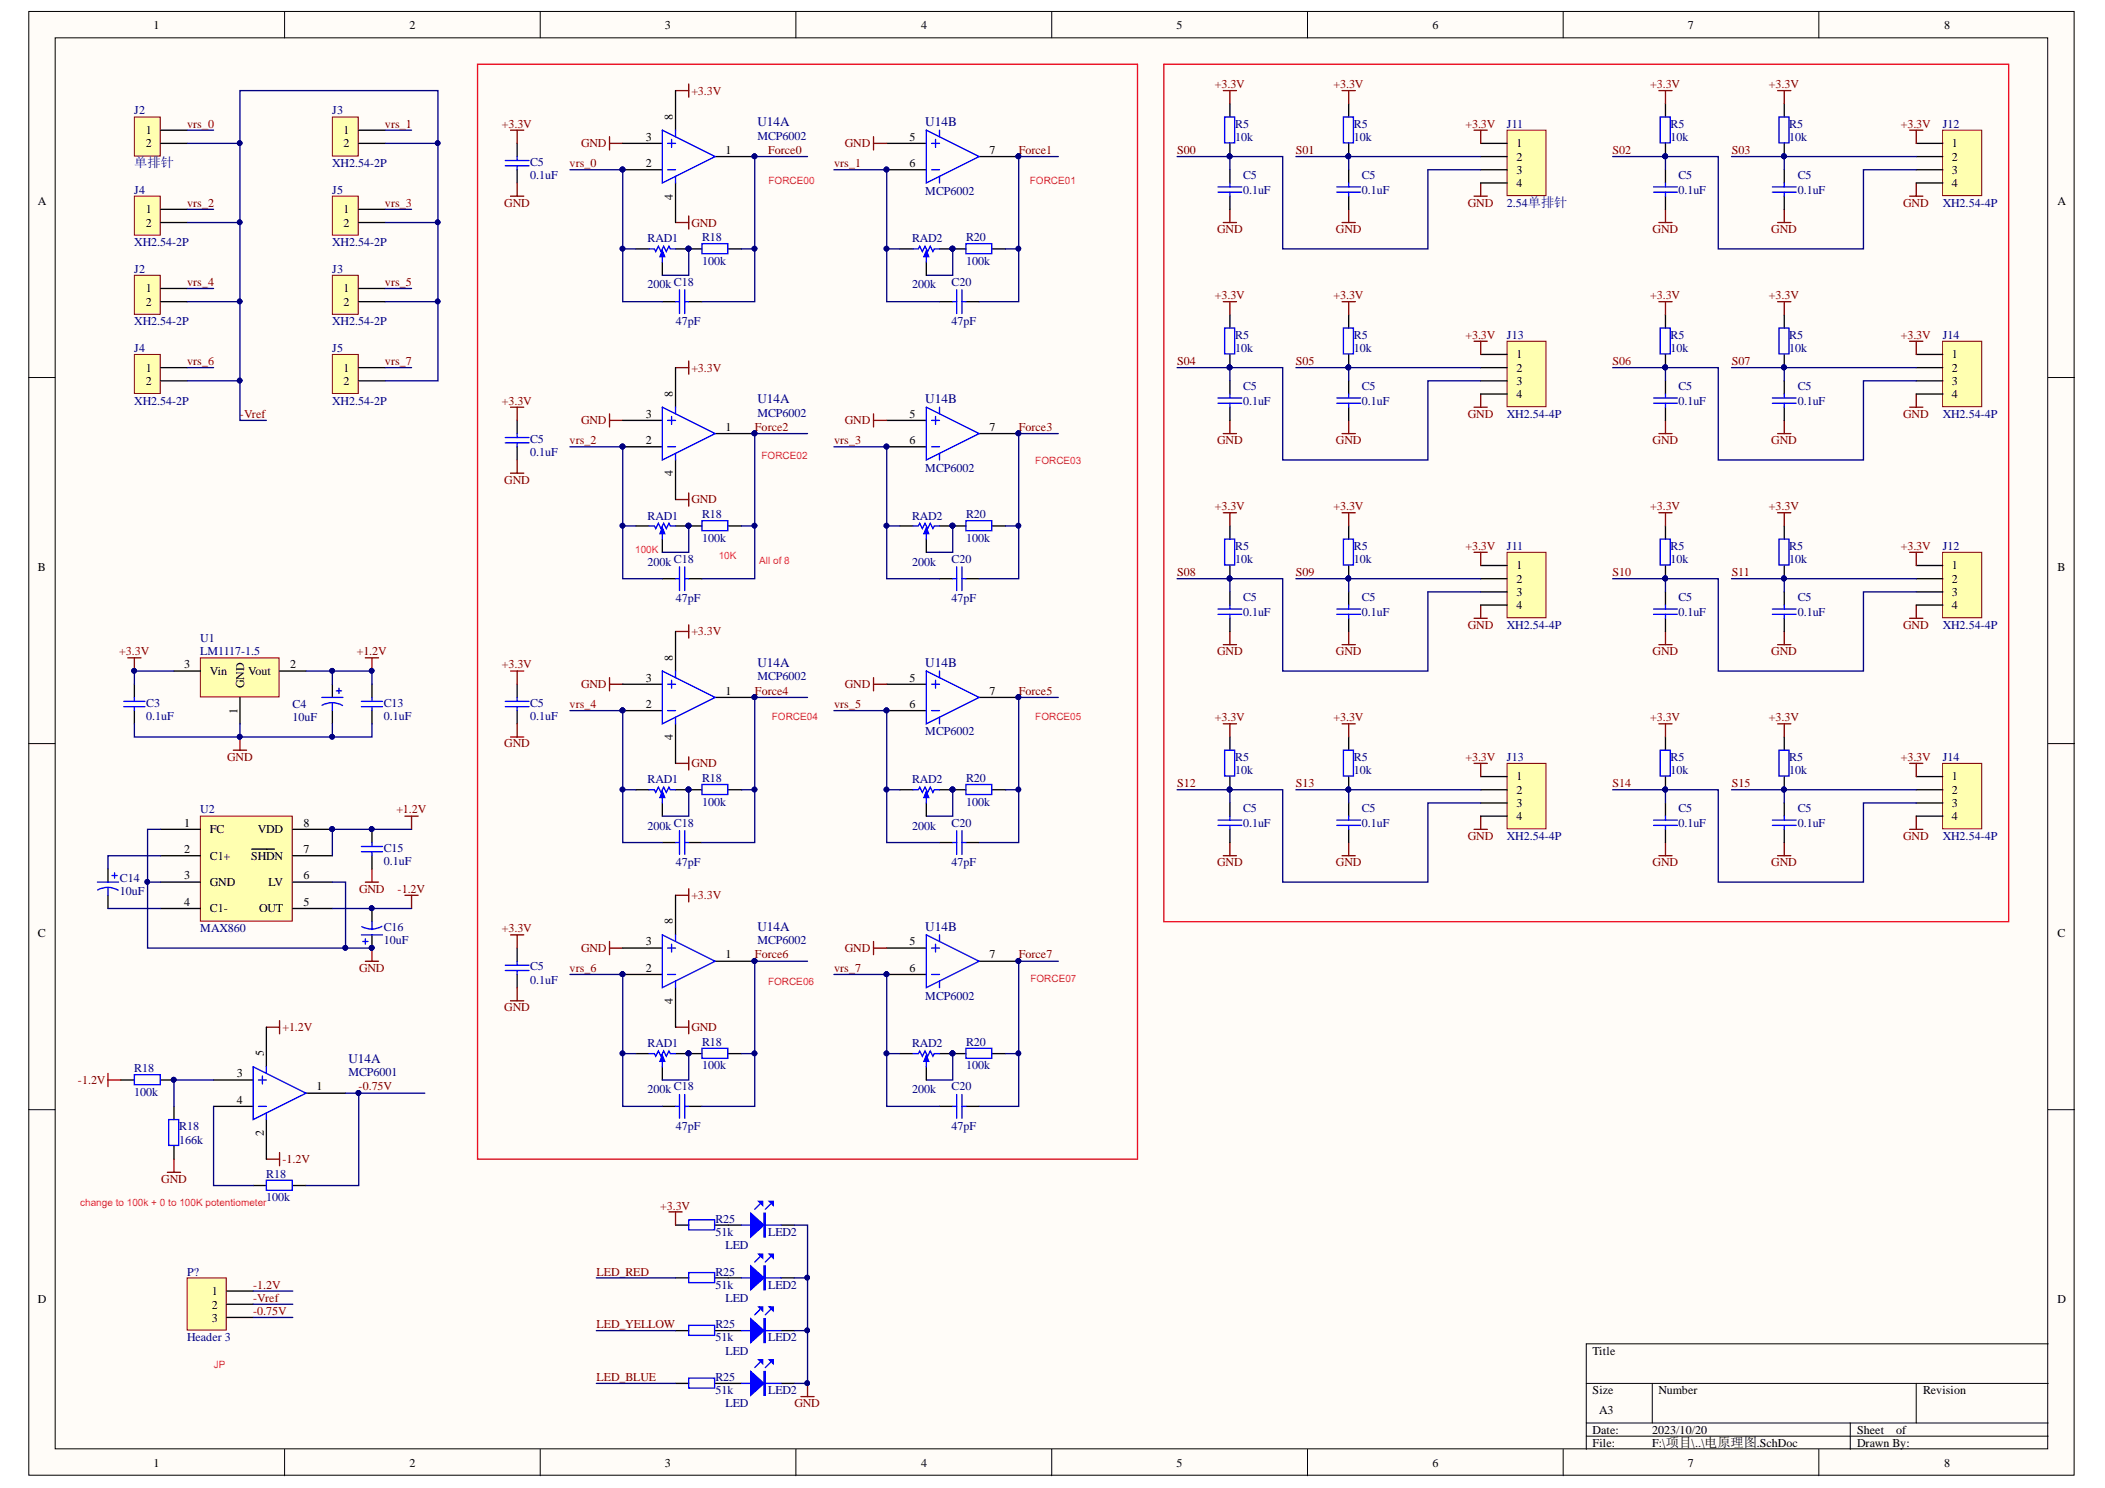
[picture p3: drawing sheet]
<svg xmlns="http://www.w3.org/2000/svg" width="297mm" height="210mm" viewBox="0 0 297 210" stroke-linecap="round" stroke-linejoin="round" font-family="sans-serif">
<defs><g id="words">
<g font-size="1.9" fill="#000080">
<text x="106.9" y="17.8">U14A</text>
<text x="130.6" y="17.8">U14B</text>
<text x="19" y="23.6">单排针</text>
<text x="106.9" y="56.8">U14A</text>
<text x="130.6" y="56.8">U14B</text>
<text x="106.9" y="94.1">U14A</text>
<text x="130.6" y="94.1">U14B</text>
<text x="106.9" y="131.3">U14A</text>
<text x="130.6" y="131.3">U14B</text>
<text x="49.2" y="149.9">U14A</text>
</g>
<g font-size="1.7">
<text x="21.7" y="4.1">1</text>
<text x="57.8" y="4.1">2</text>
<text x="93.8" y="4.1">3</text>
<text x="130" y="4.1">4</text>
<text x="166" y="4.1">5</text>
<text x="202.1" y="4.1">6</text>
<text x="238.2" y="4.1">7</text>
<text x="274.3" y="4.1">8</text>
<text x="94.9" y="16.9" transform="rotate(-90 94.9 16.9)">8</text>
<text x="20.6" y="18.9">1</text>
<text x="20.6" y="20.8">2</text>
<text x="48.5" y="18.9">1</text>
<text x="48.5" y="20.8">2</text>
<text x="91.1" y="19.9">3</text>
<text x="91.1" y="23.6">2</text>
<text x="102.4" y="21.7">1</text>
<text x="128.4" y="19.9">5</text>
<text x="128.4" y="23.6">6</text>
<text x="139.6" y="21.7">7</text>
<text x="214" y="20.8">1</text>
<text x="214" y="22.7">2</text>
<text x="275.4" y="20.8">1</text>
<text x="275.4" y="22.7">2</text>
<text x="5.3" y="28.9">A</text>
<text x="94.9" y="28.2" transform="rotate(-90 94.9 28.2)">4</text>
<text x="214" y="24.5">3</text>
<text x="214" y="26.4">4</text>
<text x="275.4" y="24.5">3</text>
<text x="275.4" y="26.4">4</text>
<text x="290.3" y="28.9">A</text>
<text x="20.6" y="30.1">1</text>
<text x="20.6" y="32">2</text>
<text x="48.5" y="30.1">1</text>
<text x="48.5" y="32">2</text>
<text x="20.6" y="41.3">1</text>
<text x="48.5" y="41.3">1</text>
<text x="20.6" y="43.1">2</text>
<text x="48.5" y="43.1">2</text>
<text x="20.6" y="52.4">1</text>
<text x="48.5" y="52.4">1</text>
<text x="214" y="50.6">1</text>
<text x="214" y="52.4">2</text>
<text x="275.4" y="50.6">1</text>
<text x="275.4" y="52.4">2</text>
<text x="20.6" y="54.3">2</text>
<text x="48.5" y="54.3">2</text>
<text x="91.1" y="58.9">3</text>
<text x="94.9" y="56" transform="rotate(-90 94.9 56)">8</text>
<text x="128.4" y="58.9">5</text>
<text x="214" y="54.3">3</text>
<text x="214" y="56.1">4</text>
<text x="275.4" y="54.3">3</text>
<text x="275.4" y="56.1">4</text>
<text x="91.1" y="62.7">2</text>
<text x="102.4" y="60.8">1</text>
<text x="128.4" y="62.7">6</text>
<text x="139.6" y="60.8">7</text>
<text x="94.9" y="67.2" transform="rotate(-90 94.9 67.2)">4</text>
<text x="5.3" y="80.6">B</text>
<text x="214" y="80.3">1</text>
<text x="214" y="82.2">2</text>
<text x="275.4" y="80.3">1</text>
<text x="275.4" y="82.2">2</text>
<text x="290.3" y="80.6">B</text>
<text x="214" y="84">3</text>
<text x="214" y="85.9">4</text>
<text x="275.4" y="84">3</text>
<text x="275.4" y="85.9">4</text>
<text x="26" y="94.3">3</text>
<text x="29.6" y="95.2">Vin</text>
<text x="35" y="95.2">Vout</text>
<text x="41" y="94.3">2</text>
<text x="94.9" y="93.2" transform="rotate(-90 94.9 93.2)">8</text>
<text x="33.5" y="100.7" transform="rotate(-90 33.5 100.7)">1</text>
<text x="34.4" y="97.1" transform="rotate(-90 34.4 97.1)">GND</text>
<text x="91.1" y="96.1">3</text>
<text x="91.1" y="99.9">2</text>
<text x="102.4" y="98">1</text>
<text x="128.4" y="96.1">5</text>
<text x="128.4" y="99.9">6</text>
<text x="139.6" y="98">7</text>
<text x="94.9" y="104.4" transform="rotate(-90 94.9 104.4)">4</text>
<text x="214" y="110.1">1</text>
<text x="214" y="111.9">2</text>
<text x="214" y="113.8">3</text>
<text x="275.4" y="110.1">1</text>
<text x="275.4" y="111.9">2</text>
<text x="275.4" y="113.8">3</text>
<text x="26" y="116.6">1</text>
<text x="29.6" y="117.5">FC</text>
<text x="36.4" y="117.5">VDD</text>
<text x="42.8" y="116.6">8</text>
<text x="214" y="115.7">4</text>
<text x="275.4" y="115.7">4</text>
<text x="26" y="120.3">2</text>
<text x="26" y="124">3</text>
<text x="29.6" y="121.2">C1+</text>
<text x="29.6" y="125">GND</text>
<text x="35.5" y="121.2">SHDN</text>
<text x="37.9" y="125">LV</text>
<text x="42.8" y="124">6</text>
<text x="42.8" y="120.3">7</text>
<text x="26" y="127.8">4</text>
<text x="29.6" y="128.7">C1-</text>
<text x="36.6" y="128.7">OUT</text>
<text x="42.8" y="127.8">5</text>
<text x="94.9" y="130.4" transform="rotate(-90 94.9 130.4)">8</text>
<text x="5.3" y="132.2">C</text>
<text x="91.1" y="133.3">3</text>
<text x="91.1" y="137.1">2</text>
<text x="102.4" y="135.2">1</text>
<text x="128.4" y="133.3">5</text>
<text x="128.4" y="137.1">6</text>
<text x="139.6" y="135.2">7</text>
<text x="290.3" y="132.2">C</text>
<text x="94.9" y="141.6" transform="rotate(-90 94.9 141.6)">4</text>
<text x="37.2" y="149" transform="rotate(-90 37.2 149)">5</text>
<text x="33.4" y="151.9">3</text>
<text x="33.4" y="155.7">4</text>
<text x="44.7" y="153.8">1</text>
<text x="37.2" y="160.2" transform="rotate(-90 37.2 160.2)">2</text>
<text x="5.3" y="183.8">D</text>
<text x="29.9" y="182.7">1</text>
<text x="29.9" y="184.6">2</text>
<text x="290.3" y="183.8">D</text>
<text x="29.9" y="186.4">3</text>
<text x="224.7" y="191.1">Title</text>
<text x="224.7" y="196.7">Size</text>
<text x="234" y="196.7">Number</text>
<text x="271.4" y="196.7">Revision</text>
<text x="224.7" y="202.3">Date:</text>
<text x="225.7" y="199.5">A3</text>
<text x="233.1" y="202.3">2023/10/20</text>
<text x="262.1" y="202.3">Sheet</text>
<text x="267.6" y="202.3">of</text>
<text x="21.7" y="206.9">1</text>
<text x="57.8" y="206.9">2</text>
<text x="93.8" y="206.9">3</text>
<text x="130" y="206.9">4</text>
<text x="166" y="206.9">5</text>
<text x="202.1" y="206.9">6</text>
<text x="224.7" y="204.1">File:</text>
<text x="233.1" y="204.1">F:\项目\..\电原理图.SchDoc</text>
<text x="238.2" y="206.9">7</text>
<text x="262.1" y="204.1">Drawn By:</text>
<text x="274.3" y="206.9">8</text>
</g>
<g font-size="1.7" fill="#000080">
<text x="19" y="16.1">J2</text>
<text x="46.9" y="16.1">J3</text>
<text x="46.9" y="23.6">XH2.54-2P</text>
<text x="74.8" y="23.4">C5</text>
<text x="106.9" y="19.7">MCP6002</text>
<text x="174.3" y="19.9">10k</text>
<text x="174.3" y="18">R5</text>
<text x="191.1" y="19.9">10k</text>
<text x="191.1" y="18">R5</text>
<text x="212.6" y="18">J11</text>
<text x="235.7" y="19.9">10k</text>
<text x="235.7" y="18">R5</text>
<text x="252.5" y="19.9">10k</text>
<text x="252.5" y="18">R5</text>
<text x="274.2" y="18">J12</text>
<text x="19" y="27.3">J4</text>
<text x="46.9" y="27.3">J5</text>
<text x="74.8" y="25.3">0.1uF</text>
<text x="130.6" y="27.5">MCP6002</text>
<text x="175.4" y="27.3">0.1uF</text>
<text x="175.4" y="25.3">C5</text>
<text x="192.2" y="27.3">0.1uF</text>
<text x="192.2" y="25.3">C5</text>
<text x="212.6" y="29.2">2.54单排针</text>
<text x="236.8" y="27.3">0.1uF</text>
<text x="236.8" y="25.3">C5</text>
<text x="253.7" y="27.3">0.1uF</text>
<text x="253.7" y="25.3">C5</text>
<text x="274.2" y="29.2">XH2.54-4P</text>
<text x="19" y="34.7">XH2.54-2P</text>
<text x="46.9" y="34.7">XH2.54-2P</text>
<text x="91.4" y="34.2">RAD1</text>
<text x="99.1" y="34">R18</text>
<text x="128.7" y="34.2">RAD2</text>
<text x="136.3" y="34">R20</text>
<text x="19" y="38.5">J2</text>
<text x="46.9" y="38.5">J3</text>
<text x="91.4" y="40.7">200k C18</text>
<text x="99.1" y="37.4">100k</text>
<text x="128.7" y="40.7">200k</text>
<text x="134.3" y="40.3">C20</text>
<text x="136.3" y="37.4">100k</text>
<text x="19" y="45.9">XH2.54-2P</text>
<text x="46.9" y="45.9">XH2.54-2P</text>
<text x="95.4" y="45.9">47pF</text>
<text x="134.3" y="45.9">47pF</text>
<text x="174.3" y="47.8">R5</text>
<text x="191.1" y="47.8">R5</text>
<text x="212.6" y="47.8">J13</text>
<text x="235.7" y="47.8">R5</text>
<text x="252.5" y="47.8">R5</text>
<text x="274.2" y="47.8">J14</text>
<text x="19" y="49.6">J4</text>
<text x="46.9" y="49.6">J5</text>
<text x="174.3" y="49.6">10k</text>
<text x="191.1" y="49.6">10k</text>
<text x="235.7" y="49.6">10k</text>
<text x="252.5" y="49.6">10k</text>
<text x="19" y="57.1">XH2.54-2P</text>
<text x="46.9" y="57.1">XH2.54-2P</text>
<text x="106.9" y="58.8">MCP6002</text>
<text x="175.4" y="57.1">0.1uF</text>
<text x="175.4" y="55">C5</text>
<text x="192.2" y="57.1">0.1uF</text>
<text x="192.2" y="55">C5</text>
<text x="212.6" y="58.9">XH2.54-4P</text>
<text x="236.8" y="57.1">0.1uF</text>
<text x="236.8" y="55">C5</text>
<text x="253.7" y="57.1">0.1uF</text>
<text x="253.7" y="55">C5</text>
<text x="274.2" y="58.9">XH2.54-4P</text>
<text x="74.8" y="64.3">0.1uF</text>
<text x="74.8" y="62.5">C5</text>
<text x="130.6" y="66.5">MCP6002</text>
<text x="91.4" y="73.3">RAD1</text>
<text x="99.1" y="76.4">100k</text>
<text x="99.1" y="73.1">R18</text>
<text x="128.7" y="73.3">RAD2</text>
<text x="136.3" y="76.4">100k</text>
<text x="136.3" y="73.1">R20</text>
<text x="174.3" y="77.5">R5</text>
<text x="191.1" y="77.5">R5</text>
<text x="212.6" y="77.5">J11</text>
<text x="235.7" y="77.5">R5</text>
<text x="252.5" y="77.5">R5</text>
<text x="274.2" y="77.5">J12</text>
<text x="91.4" y="79.8">200k</text>
<text x="95.1" y="79.4">C18</text>
<text x="128.7" y="79.8">200k</text>
<text x="134.3" y="79.4">C20</text>
<text x="174.3" y="79.4">10k</text>
<text x="191.1" y="79.4">10k</text>
<text x="235.7" y="79.4">10k</text>
<text x="252.5" y="79.4">10k</text>
<text x="95.4" y="85">47pF</text>
<text x="134.3" y="85">47pF</text>
<text x="175.4" y="86.8">0.1uF</text>
<text x="175.4" y="84.8">C5</text>
<text x="192.2" y="86.8">0.1uF</text>
<text x="192.2" y="84.8">C5</text>
<text x="212.6" y="88.7">XH2.54-4P</text>
<text x="236.8" y="86.8">0.1uF</text>
<text x="236.8" y="84.8">C5</text>
<text x="253.7" y="86.8">0.1uF</text>
<text x="253.7" y="84.8">C5</text>
<text x="274.2" y="88.7">XH2.54-4P</text>
<text x="28.3" y="92.4">LM1117-1.5</text>
<text x="28.3" y="90.6">U1</text>
<text x="106.9" y="96">MCP6002</text>
<text x="20.6" y="101.5">0.1uF</text>
<text x="20.6" y="99.7">C3</text>
<text x="41.3" y="101.7">10uF</text>
<text x="41.3" y="99.9">C4</text>
<text x="54.2" y="101.5">0.1uF</text>
<text x="54.2" y="99.7">C13</text>
<text x="74.8" y="101.5">0.1uF</text>
<text x="74.8" y="99.7">C5</text>
<text x="130.6" y="103.7">MCP6002</text>
<text x="174.3" y="107.3">R5</text>
<text x="191.1" y="107.3">R5</text>
<text x="212.6" y="107.3">J13</text>
<text x="235.7" y="107.3">R5</text>
<text x="252.5" y="107.3">R5</text>
<text x="274.2" y="107.3">J14</text>
<text x="91.4" y="110.5">RAD1</text>
<text x="99.1" y="113.6">100k</text>
<text x="99.1" y="110.3">R18</text>
<text x="128.7" y="110.5">RAD2</text>
<text x="136.3" y="113.6">100k</text>
<text x="136.3" y="110.3">R20</text>
<text x="174.3" y="109.2">10k</text>
<text x="191.1" y="109.2">10k</text>
<text x="235.7" y="109.2">10k</text>
<text x="252.5" y="109.2">10k</text>
<text x="28.3" y="114.7">U2</text>
<text x="91.4" y="117">200k</text>
<text x="95.1" y="116.6">C18</text>
<text x="128.7" y="117">200k</text>
<text x="134.3" y="116.6">C20</text>
<text x="175.4" y="116.6">0.1uF</text>
<text x="175.4" y="114.6">C5</text>
<text x="192.2" y="116.6">0.1uF</text>
<text x="192.2" y="114.6">C5</text>
<text x="212.6" y="118.5">XH2.54-4P</text>
<text x="236.8" y="116.6">0.1uF</text>
<text x="236.8" y="114.6">C5</text>
<text x="253.7" y="116.6">0.1uF</text>
<text x="253.7" y="114.6">C5</text>
<text x="274.2" y="118.5">XH2.54-4P</text>
<text x="16.9" y="124.5">C14</text>
<text x="54.2" y="122">0.1uF</text>
<text x="54.2" y="120.1">C15</text>
<text x="95.4" y="122.2">47pF</text>
<text x="134.3" y="122.2">47pF</text>
<text x="16.9" y="126.3">10uF</text>
<text x="28.3" y="131.5">MAX860</text>
<text x="54.2" y="131.3">C16</text>
<text x="54.2" y="133.2">10uF</text>
<text x="74.8" y="136.9">C5</text>
<text x="106.9" y="133.2">MCP6002</text>
<text x="74.8" y="138.8">0.1uF</text>
<text x="130.6" y="141">MCP6002</text>
<text x="91.4" y="147.7">RAD1</text>
<text x="99.1" y="147.5">R18</text>
<text x="128.7" y="147.7">RAD2</text>
<text x="136.3" y="147.5">R20</text>
<text x="19" y="154.6">100k</text>
<text x="19" y="151.3">R18</text>
<text x="49.2" y="151.8">MCP6001</text>
<text x="91.4" y="154.2">200k</text>
<text x="95.1" y="153.8">C18</text>
<text x="99.1" y="150.8">100k</text>
<text x="128.7" y="154.2">200k</text>
<text x="134.3" y="153.8">C20</text>
<text x="136.3" y="150.8">100k</text>
<text x="25.3" y="161.3">166k</text>
<text x="25.3" y="159.5">R18</text>
<text x="95.4" y="159.5">47pF</text>
<text x="134.3" y="159.5">47pF</text>
<text x="37.6" y="166.1">R18</text>
<text x="37.6" y="169.4">100k</text>
<text x="100.9" y="172.5">R25</text>
<text x="26.4" y="179.9">P?</text>
<text x="100.9" y="174.4">51k</text>
<text x="100.9" y="179.9">R25</text>
<text x="102.4" y="176.2">LED</text>
<text x="108.4" y="174.4">LED2</text>
<text x="100.9" y="181.8">51k</text>
<text x="102.4" y="183.7">LED</text>
<text x="108.4" y="181.8">LED2</text>
<text x="26.4" y="189.2">Header 3</text>
<text x="100.9" y="189.2">51k</text>
<text x="100.9" y="187.4">R25</text>
<text x="102.4" y="191.1">LED</text>
<text x="108.4" y="189.2">LED2</text>
<text x="100.9" y="196.7">51k</text>
<text x="100.9" y="194.8">R25</text>
<text x="108.4" y="196.7">LED2</text>
<text x="102.4" y="198.5">LED</text>
</g>
<g font-size="1.7" fill="#800000">
<text x="97.6" y="13.4">+3.3V</text>
<text x="171.4" y="12.4">+3.3V</text>
<text x="188.2" y="12.4">+3.3V</text>
<text x="232.9" y="12.4">+3.3V</text>
<text x="249.6" y="12.4">+3.3V</text>
<text x="26.4" y="18">vrs_0</text>
<text x="54.3" y="18">vrs_1</text>
<text x="70.8" y="18">+3.3V</text>
<text x="80.4" y="23.6">vrs_0</text>
<text x="82" y="20.8">GND</text>
<text x="108.4" y="21.7">Force0</text>
<text x="117.7" y="23.6">vrs_1</text>
<text x="119.2" y="20.8">GND</text>
<text x="143.8" y="21.7">Force1</text>
<text x="166.1" y="21.7">S00</text>
<text x="182.9" y="21.7">S01</text>
<text x="206.8" y="18">+3.3V</text>
<text x="227.5" y="21.7">S02</text>
<text x="244.4" y="21.7">S03</text>
<text x="268.2" y="18">+3.3V</text>
<text x="26.4" y="29.2">vrs_2</text>
<text x="54.3" y="29.2">vrs_3</text>
<text x="71.2" y="29.2">GND</text>
<text x="207.1" y="29.2">GND</text>
<text x="268.6" y="29.2">GND</text>
<text x="97.6" y="32">GND</text>
<text x="171.8" y="32.9">GND</text>
<text x="188.5" y="32.9">GND</text>
<text x="233.2" y="32.9">GND</text>
<text x="250" y="32.9">GND</text>
<text x="26.4" y="40.3">vrs_4</text>
<text x="54.3" y="40.3">vrs_5</text>
<text x="171.4" y="42.2">+3.3V</text>
<text x="188.2" y="42.2">+3.3V</text>
<text x="206.8" y="47.8">+3.3V</text>
<text x="232.9" y="42.2">+3.3V</text>
<text x="249.6" y="42.2">+3.3V</text>
<text x="268.2" y="47.8">+3.3V</text>
<text x="26.4" y="51.5">vrs_6</text>
<text x="54.3" y="51.5">vrs_7</text>
<text x="97.6" y="52.4">+3.3V</text>
<text x="166.1" y="51.5">S04</text>
<text x="182.9" y="51.5">S05</text>
<text x="227.5" y="51.5">S06</text>
<text x="244.4" y="51.5">S07</text>
<text x="33.8" y="58.9">-Vref</text>
<text x="70.8" y="57.1">+3.3V</text>
<text x="82" y="59.9">GND</text>
<text x="119.2" y="59.9">GND</text>
<text x="207.1" y="58.9">GND</text>
<text x="268.6" y="58.9">GND</text>
<text x="80.4" y="62.7">vrs_2</text>
<text x="106.5" y="60.8">Force2</text>
<text x="117.7" y="62.7">vrs_3</text>
<text x="143.8" y="60.8">Force3</text>
<text x="171.8" y="62.7">GND</text>
<text x="188.5" y="62.7">GND</text>
<text x="233.2" y="62.7">GND</text>
<text x="250" y="62.7">GND</text>
<text x="71.2" y="68.2">GND</text>
<text x="97.6" y="71">GND</text>
<text x="171.4" y="72">+3.3V</text>
<text x="188.2" y="72">+3.3V</text>
<text x="232.9" y="72">+3.3V</text>
<text x="249.6" y="72">+3.3V</text>
<text x="206.8" y="77.5">+3.3V</text>
<text x="268.2" y="77.5">+3.3V</text>
<text x="166.1" y="81.3">S08</text>
<text x="182.9" y="81.3">S09</text>
<text x="227.5" y="81.3">S10</text>
<text x="244.4" y="81.3">S11</text>
<text x="97.6" y="89.6">+3.3V</text>
<text x="207.1" y="88.7">GND</text>
<text x="268.6" y="88.7">GND</text>
<text x="16.8" y="92.4">+3.3V</text>
<text x="50.3" y="92.4">+1.2V</text>
<text x="70.8" y="94.3">+3.3V</text>
<text x="171.8" y="92.4">GND</text>
<text x="188.5" y="92.4">GND</text>
<text x="233.2" y="92.4">GND</text>
<text x="250" y="92.4">GND</text>
<text x="80.4" y="99.9">vrs_4</text>
<text x="82" y="97.1">GND</text>
<text x="106.5" y="98">Force4</text>
<text x="117.7" y="99.9">vrs_5</text>
<text x="119.2" y="97.1">GND</text>
<text x="143.8" y="98">Force5</text>
<text x="171.4" y="101.7">+3.3V</text>
<text x="188.2" y="101.7">+3.3V</text>
<text x="232.9" y="101.7">+3.3V</text>
<text x="249.6" y="101.7">+3.3V</text>
<text x="32.1" y="107.3">GND</text>
<text x="71.2" y="105.4">GND</text>
<text x="206.8" y="107.3">+3.3V</text>
<text x="268.2" y="107.3">+3.3V</text>
<text x="97.6" y="108.2">GND</text>
<text x="166.1" y="111">S12</text>
<text x="182.9" y="111">S13</text>
<text x="227.5" y="111">S14</text>
<text x="244.4" y="111">S15</text>
<text x="55.9" y="114.7">+1.2V</text>
<text x="207.1" y="118.5">GND</text>
<text x="268.6" y="118.5">GND</text>
<text x="50.7" y="125.9">GND</text>
<text x="56.1" y="125.9">-1.2V</text>
<text x="171.8" y="122.2">GND</text>
<text x="188.5" y="122.2">GND</text>
<text x="233.2" y="122.2">GND</text>
<text x="250" y="122.2">GND</text>
<text x="70.8" y="131.5">+3.3V</text>
<text x="97.6" y="126.8">+3.3V</text>
<text x="50.7" y="137.1">GND</text>
<text x="80.4" y="137.1">vrs_6</text>
<text x="82" y="134.3">GND</text>
<text x="106.5" y="135.2">Force6</text>
<text x="117.7" y="137.1">vrs_7</text>
<text x="119.2" y="134.3">GND</text>
<text x="143.8" y="135.2">Force7</text>
<text x="71.2" y="142.6">GND</text>
<text x="39.9" y="145.4">+1.2V</text>
<text x="97.6" y="145.4">GND</text>
<text x="11" y="152.9">-1.2V</text>
<text x="50.6" y="153.8">-0.75V</text>
<text x="22.8" y="166.9">GND</text>
<text x="39.9" y="164.1">-1.2V</text>
<text x="93.2" y="170.6">+3.3V</text>
<text x="84.2" y="179.9">LED_RED</text>
<text x="35.7" y="185.5">-0.75V</text>
<text x="35.7" y="181.8">-1.2V</text>
<text x="35.7" y="183.7">-Vref</text>
<text x="84.2" y="187.4">LED_YELLOW</text>
<text x="84.2" y="194.8">LED_BLUE</text>
<text x="112.1" y="198.5">GND</text>
</g>
<g font-size="1.4" fill="#e52136">
<text x="108.5" y="25.9">FORCE00</text>
<text x="89.6" y="78">100K</text>
<text x="11.3" y="170.2">change to 100k + 0 to 100K potentiometer</text>
</g>
<g font-size="1.4" fill="#e52237">
<text x="145.3" y="26">FORCE01</text>
<text x="107.4" y="64.8">FORCE02</text>
<text x="146.1" y="65.4">FORCE03</text>
<text x="101.4" y="78.9">10K</text>
<text x="107.1" y="79.5">All of 8</text>
<text x="108.9" y="101.6">FORCE04</text>
<text x="146.1" y="101.6">FORCE05</text>
<text x="108.4" y="138.9">FORCE06</text>
<text x="145.4" y="138.6">FORCE07</text>
<text x="30.2" y="192.9">JP</text>
</g>
</g></defs>
<g fill="#fffcf8" stroke="#000" stroke-width=".14">
<path d="M4.1 1.6h288.6v206.5h-288.6z"/>
<path d="M7.8 5.3h281.2v199.1h-281.2z"/>
</g>
<g fill="none" stroke="#000" stroke-width=".14">
<path d="M40.2 1.6v3.7M76.2 1.6v3.7M112.3 1.6v3.7M148.4 1.6v3.7M184.5 1.6v3.7M220.6 1.6v3.7M256.7 1.6v3.7M4.1 53.3h3.7M289 53.3h3.8M4.1 104.9h3.7M289 104.9h3.8M4.1 156.5h3.7"/>
<path d="M289 156.5h3.8M223.8 195.1h65.2M233.2 195.1v5.6M270.4 195.1v5.6M289 189.6h-65.2v14.9M40.2 204.5v3.7M76.2 204.5v3.7M112.3 204.5v3.7M148.4 204.5v3.7M184.5 204.5v3.7M220.6 204.5v3.7M223.8 200.7h65.2"/>
<path d="M223.8 202.6h65.2M256.7 204.5v3.7M261.1 200.7v3.8"/>
</g>
<path d="M19 16.5h3.6v5.5h-3.6z" fill="#ffffb0" stroke="#800000" stroke-width=".14"/>
<path d="M22.7 18.4h3.7M173.6 14.6v1.9M22.7 20.2h3.7M173.6 20.2v1.9M173.6 23.9v1.9M173.6 27.7v1.8" fill="none" stroke="#000" stroke-width=".19"/>
<path d="M172.6 31.4h1.9M173.6 29.5v1.9" fill="none" stroke="#800000" stroke-width=".19"/>
<path d="M172.8 16.5h1.4v3.7h-1.4zM171.9 27.1h3.3M171.9 26.4h3.3M173.6 25.8v.6M173.6 27.1v.6" fill="none" stroke="#00f" stroke-width=".19"/>
<circle cx="173.5" cy="22" r=".33" fill="#000080" stroke="#000080" stroke-width=".14"/>
<path d="M46.9 16.5h3.7v5.5h-3.7z" fill="#ffffb0" stroke="#800000" stroke-width=".14"/>
<path d="M50.6 18.4h3.7M50.6 20.2h3.7" fill="none" stroke="#000" stroke-width=".19"/>
<path d="M19 27.7h3.6v5.5h-3.6z" fill="#ffffb0" stroke="#800000" stroke-width=".14"/>
<path d="M22.7 29.5h3.7M22.7 31.4h3.7" fill="none" stroke="#000" stroke-width=".19"/>
<path d="M46.9 27.7h3.7v5.5h-3.7z" fill="#ffffb0" stroke="#800000" stroke-width=".14"/>
<g fill="none" stroke="#000" stroke-width=".19">
<path d="M50.6 29.5h3.7M50.6 31.4h3.7M97.2 35.1h1.9M102.8 35.1h1.8M134.4 35.1h1.9M140 35.1h1.9M93.5 42.6h1.8M97.2 42.6h1.9M132.6 42.6h1.8M136.3 42.6h1.9M19 96.5v1.9M46.9 96.5v1.9"/>
<path d="M52.5 96.5v1.9M19 100.2v1.9M46.9 100.2v1.9M52.5 100.2v1.9"/>
</g>
<path d="M86 19.3v1.9M86 20.2h1.9M95.3 31.4h1.9M97.2 30.5v1.8M269.5 27.7h1.8M270.4 25.8v1.9M32.9 105.8h1.9M33.9 104v1.8" fill="none" stroke="#800000" stroke-width=".19"/>
<g fill="none" stroke="#00f" stroke-width=".19">
<path d="M99.1 34.4h3.6v1.4h-3.6zM136.3 34.4h3.7v1.4h-3.7zM95.3 42.6h.6M95.9 40.9v3.3M96.6 42.6h.6M96.6 40.9v3.3M134.4 42.6h.6M135 40.9v3.3M135.7 42.6h.6M135.7 40.9v3.3M17.5 98.9h3M17.5 99.7h3"/>
<path d="M19 98.4v.5M19 99.7v.5M45.4 98.4h3M45.4 99.5a2.95 2.95 0 0 1 2.9 0M46.9 99.1v1.1M47.5 97.5h.7M47.8 97.1v.7M51 98.9h3M51 99.7h3M52.5 98.4v.5M52.5 99.7v.5"/>
</g>
<g fill="#000080" stroke="#000080" stroke-width=".14">
<circle cx="97.2" cy="35.1" r=".34"/>
<circle cx="134.4" cy="35.1" r=".34"/>
<circle cx="33.8" cy="103.9" r=".33"/>
</g>
<path d="M28.3 92.8h11.1v5.5h-11.1z" fill="#ffffb0" stroke="#800000" stroke-width=".14"/>
<path d="M24.5 94.7h3.8M33.9 98.4v3.7M39.4 94.7h3.8M15.2 122.6v1.8M15.2 126.3v1.9" fill="none" stroke="#000" stroke-width=".19"/>
<path d="M51.6 92.8h1.8M52.5 92.8v1.9" fill="none" stroke="#800000" stroke-width=".19"/>
<circle cx="52.4" cy="94.6" r=".33" fill="#000080" stroke="#000080" stroke-width=".14"/>
<path d="M13.7 124.4h3M13.8 125.5a2.94 2.94 0 0 1 2.9 .1M15.2 125.2v1.1M15.8 123.5h.7M16.2 123.1v.8" fill="none" stroke="#00f" stroke-width=".19"/>
<path d="M28.3 115.1h12.9v14.8h-12.9z" fill="#ffffb0" stroke="#800000" stroke-width=".14"/>
<g fill="none" stroke="#000" stroke-width=".19">
<path d="M22.7 117h5.6M35.5 119.8h.9M36.5 119.8h2.2M41.3 117h5.6M52.5 117v1.9M22.7 120.7h5.6M22.7 124.4h5.6M22.7 128.2h5.6M41.3 120.7h5.6M41.3 124.4h5.6M41.3 128.2h5.6M52.5 120.7v1.9"/>
<path d="M52.5 128.2v1.8M52.5 131.9v1.8"/>
</g>
<g fill="#000080" stroke="#000080" stroke-width=".14">
<circle cx="46.9" cy="117" r=".34"/>
<circle cx="52.4" cy="133.7" r=".33"/>
<circle cx="52.4" cy="128.1" r=".33"/>
<circle cx="52.4" cy="117" r=".33"/>
<circle cx="18.9" cy="94.6" r=".34"/>
<circle cx="173.5" cy="22" r=".33"/>
<circle cx="46.9" cy="94.6" r=".34"/>
<circle cx="52.4" cy="94.6" r=".33"/>
<circle cx="46.9" cy="103.9" r=".34"/>
<circle cx="33.8" cy="103.9" r=".33"/>
<circle cx="20.8" cy="124.4" r=".33"/>
<circle cx="48.7" cy="133.7" r=".34"/>
</g>
<path d="M51 119.4h3M52.5 118.9v.5M51 131.9h3M51 120.2h3M51.2 132.8h.7M51.6 132.4v.8M52.5 120.2v.5M52.5 130v1.1M53.9 130.7a2.93 2.93 0 0 1-2.8 0" fill="none" stroke="#00f" stroke-width=".19"/>
<g fill="none" stroke="#800000" stroke-width=".19">
<path d="M95.3 12.8h1.9M97.2 11.9v1.8M172.6 12.8h1.9M173.6 12.8v1.8M18 92.8h1.9M19 92.8v1.9M57.1 115.1h1.9M58.1 115.1v1.9M51.6 135.6h1.8M51.6 124.4h1.8M52.5 122.6v1.8M52.5 133.7v1.9"/>
<path d="M57.1 126.3h1.9M58.1 126.3v1.9"/>
</g>
<g fill="none" stroke="#000080" stroke-width=".19">
<path d="M26.4 18.4h3.7M54.3 18.4h3.8M26.4 29.5h3.7M54.3 29.5h3.8M166.1 22.1h7.5v1.8M24.5 94.7h-5.5v1.8M43.2 94.7h9.3v1.8M46.9 94.7v1.8M19 102.1v1.9h33.5v-1.9M22.7 117h-1.9v7.4h1.9M33.9 102.1v1.9M46.9 102.1v1.9"/>
<path d="M58.1 117h-11.2v3.7M15.2 128.2h7.5M20.8 124.4v9.3h31.7M22.7 120.7h-7.5v1.9M46.9 124.4h1.9v9.3M46.9 128.2h11.2"/>
</g>
<path d="M274.1 18.4h5.5v9.2h-5.5z" fill="#ffffb0" stroke="#800000" stroke-width=".14"/>
<path d="M270.4 20.2h3.7M270.4 22.1h3.7M270.4 23.9h3.7M270.4 25.8h3.7" fill="none" stroke="#000" stroke-width=".19"/>
<path d="M269.5 18.4h1.8M270.4 18.4v1.8M208 57.4h1.9M208.9 55.6v1.8" fill="none" stroke="#800000" stroke-width=".19"/>
<path d="M212.7 48.1h5.5v9.3h-5.5z" fill="#ffffb0" stroke="#800000" stroke-width=".14"/>
<path d="M208.9 50h3.8M208.9 51.9h3.8M208.9 53.7h3.8M208.9 55.6h3.8" fill="none" stroke="#000" stroke-width=".19"/>
<path d="M208 48.1h1.9M208.9 48.1v1.9M269.5 57.4h1.8M270.4 55.6v1.8" fill="none" stroke="#800000" stroke-width=".19"/>
<path d="M274.1 48.1h5.5v9.3h-5.5z" fill="#ffffb0" stroke="#800000" stroke-width=".14"/>
<path d="M270.4 50h3.7M270.4 51.9h3.7M270.4 53.7h3.7M270.4 55.6h3.7" fill="none" stroke="#000" stroke-width=".19"/>
<path d="M208 27.7h1.9M208.9 25.8v1.9M269.5 48.1h1.8M270.4 48.1v1.9" fill="none" stroke="#800000" stroke-width=".19"/>
<path d="M212.7 18.4h5.5v9.2h-5.5z" fill="#ffffb0" stroke="#800000" stroke-width=".14"/>
<path d="M89.7 35.1h1.9M93.5 37v1.8M95.3 35.1h1.9M208.9 20.2h3.8M208.9 22.1h3.8M208.9 23.9h3.8M208.9 25.8h3.8" fill="none" stroke="#000" stroke-width=".19"/>
<path d="M208 18.4h1.9M208.9 18.4v1.8" fill="none" stroke="#800000" stroke-width=".19"/>
<circle cx="97.2" cy="35.1" r=".34" fill="#000080" stroke="#000080" stroke-width=".14"/>
<path d="M91.6 35.1h.7l.2 .4 .4-.8 .4 .8 .3-.8 .4 .8 .4-.8 .2 .4h.7" fill="none" stroke="#00f" stroke-width=".19"/>
<path d="M93.5 35.3l.3 .9h-.7z" fill="#00f"/>
<path d="M93.5 35.3l.3 .9h-.7z" fill="none" stroke="#00f" stroke-width=".14"/>
<path d="M93.5 36.2v.8M128.9 35.1h.7l.2-.4 .4 .8 .3-.8 .4 .8 .4-.8 .3 .8 .2-.4h.8" fill="none" stroke="#00f" stroke-width=".19"/>
<g fill="#000080" stroke="#000080" stroke-width=".14">
<circle cx="97.2" cy="35.1" r=".34"/>
<circle cx="134.4" cy="35.1" r=".34"/>
</g>
<path d="M134.4 35.1v3.7h-3.7M201.5 23.9h7.4" fill="none" stroke="#000080" stroke-width=".19"/>
<path d="M127 35.1h1.9M130.7 37v1.8M132.6 35.1h1.8" fill="none" stroke="#000" stroke-width=".19"/>
<path d="M130.7 35.3l.4 .9h-.8z" fill="#00f"/>
<path d="M130.7 35.3l.4 .9h-.8z" fill="none" stroke="#00f" stroke-width=".14"/>
<path d="M130.7 36.2v.8M104.6 172.8h5.6M107.2 169.8l-.7 .8M108.7 169.8l-.7 .8" fill="none" stroke="#00f" stroke-width=".19"/>
<g fill="#000080" stroke="#000080" stroke-width=".14">
<circle cx="134.4" cy="35.1" r=".34"/>
<circle cx="143.7" cy="22" r=".33"/>
<circle cx="106.5" cy="61.1" r=".34"/>
<circle cx="143.7" cy="61.1" r=".33"/>
</g>
<path d="M102.8 172.8h1.8M110.2 172.8h1.9" fill="none" stroke="#000" stroke-width=".19"/>
<path d="M105.9 171.1l1.9 1.7-1.9 1.7z" fill="#00f"/>
<path d="M105.9 171.1l1.9 1.7-1.9 1.7zM107.8 171.1h.2v3.4h-.2zM107.9 171.1v3.4" fill="none" stroke="#00f" stroke-width=".19"/>
<path d="M108.5 169.5h.6v.5z" fill="#00f"/>
<path d="M108.5 169.5h.6v.5z" fill="none" stroke="#00f" stroke-width=".19"/>
<path d="M107.1 169.5h.5v.5z" fill="#00f"/>
<g fill="none" stroke="#00f" stroke-width=".19">
<path d="M189.6 16.5h1.4v3.7h-1.4zM234.3 16.5h1.4v3.7h-1.4zM251 16.5h1.4v3.7h-1.4zM188.6 27.1h3.4M188.6 26.4h3.4M190.3 25.8v.6M190.3 27.1v.6M233.3 27.1h3.4M233.3 26.4h3.4M235 25.8v.6M235 27.1v.6M250.1 27.1h3.4"/>
<path d="M250.1 26.4h3.4M251.8 25.8v.6M251.8 27.1v.6M171.9 56.9h3.3M171.9 56.1h3.3M172.8 46.3h1.4v3.6h-1.4zM173.6 55.6v.5M173.6 56.9v.5M188.6 56.9h3.4M188.6 56.1h3.4M189.6 46.3h1.4v3.6h-1.4zM190.3 55.6v.5"/>
<path d="M190.3 56.9v.5M233.3 56.9h3.4M233.3 56.1h3.4M234.3 46.3h1.4v3.6h-1.4zM235 55.6v.5M235 56.9v.5M250.1 56.9h3.4M250.1 56.1h3.4M251 46.3h1.4v3.6h-1.4zM251.8 55.6v.5M251.8 56.9v.5M172.8 76.1h1.4v3.6h-1.4z"/>
<path d="M171.9 86.7h3.3M171.9 85.9h3.3M173.6 85.4v.5M173.6 86.7v.5M97.2 172.1h3.6v1.4h-3.6zM107.1 169.5h.5v.5z"/>
</g>
<g fill="none" stroke="#000" stroke-width=".19">
<path d="M190.3 14.6v1.9M235 14.6v1.9M251.8 14.6v1.9M190.3 20.2v1.9M190.3 23.9v1.9M190.3 27.7v1.8M235 20.2v1.9M235 23.9v1.9M235 27.7v1.8M251.8 20.2v1.9M251.8 23.9v1.9M251.8 27.7v1.8"/>
<path d="M173.6 44.4v1.9M173.6 50v1.9M173.6 53.7v1.9M173.6 57.4v1.9M190.3 44.4v1.9M190.3 50v1.9M190.3 53.7v1.9M190.3 57.4v1.9M235 44.4v1.9M235 50v1.9M235 53.7v1.9M235 57.4v1.9"/>
<path d="M251.8 44.4v1.9M251.8 50v1.9M251.8 53.7v1.9M251.8 57.4v1.9M173.6 74.2v1.9M173.6 79.8v1.8M173.6 83.5v1.9M173.6 87.2v1.9M95.3 172.8h1.9M100.9 172.8h1.9"/>
</g>
<g fill="none" stroke="#800000" stroke-width=".19">
<path d="M189.4 12.8h1.8M190.3 12.8v1.8M234.1 12.8h1.8M235 12.8v1.8M250.8 12.8h1.9M251.8 12.8v1.8M189.4 31.4h1.8M190.3 29.5v1.9M234.1 31.4h1.8M235 29.5v1.9M250.8 31.4h1.9M251.8 29.5v1.9"/>
<path d="M172.6 42.6h1.9M173.6 42.6v1.8M173.6 59.3v1.9M189.4 42.6h1.8M190.3 42.6v1.8M190.3 59.3v1.9M234.1 42.6h1.8M235 42.6v1.8M235 59.3v1.9M250.8 42.6h1.9M251.8 42.6v1.8M251.8 59.3v1.9"/>
<path d="M172.6 61.2h1.9M172.6 72.3h1.9M173.6 72.3v1.9M189.4 61.2h1.8M234.1 61.2h1.8M250.8 61.2h1.9M172.6 90.9h1.9M173.6 89.1v1.8M269.5 87.2h1.8M270.4 85.4v1.8"/>
</g>
<g fill="#000080" stroke="#000080" stroke-width=".14">
<circle cx="190.3" cy="22" r=".33"/>
<circle cx="173.5" cy="22" r=".33"/>
<circle cx="235" cy="22" r=".34"/>
<circle cx="251.7" cy="22" r=".33"/>
<circle cx="173.5" cy="51.8" r=".33"/>
<circle cx="190.3" cy="51.8" r=".33"/>
<circle cx="235" cy="51.8" r=".34"/>
<circle cx="251.7" cy="51.8" r=".33"/>
<circle cx="173.5" cy="81.6" r=".33"/>
</g>
<g fill="none" stroke="#000080" stroke-width=".19">
<path d="M173.6 22.1h7.4v13h20.5v-11.2M182.9 22.1h26M190.3 22.1v1.8M227.6 22.1h7.4M235 22.1h7.5v13h20.5v-11.2h7.4M235 22.1v1.8M244.3 22.1h26.1M251.8 22.1v1.8M166.1 51.9h7.5M173.6 51.9h7.4v13h20.5v-11.2h7.4M173.6 51.9v1.8M182.9 51.9h26"/>
<path d="M190.3 51.9v1.8M227.6 51.9h7.4M235 51.9h7.5v13h20.5v-11.2h7.4M235 51.9v1.8M244.3 51.9h26.1M251.8 51.9v1.8M166.1 81.6h7.5v1.9"/>
</g>
<path d="M274.1 77.9h5.5v9.2h-5.5z" fill="#ffffb0" stroke="#800000" stroke-width=".14"/>
<path d="M270.4 79.8h3.7M270.4 81.6h3.7M270.4 83.5h3.7M270.4 85.4h3.7" fill="none" stroke="#000" stroke-width=".19"/>
<path d="M269.5 77.9h1.8M270.4 77.9v1.9M208 117h1.9M208.9 115.1v1.9" fill="none" stroke="#800000" stroke-width=".19"/>
<path d="M212.7 107.7h5.5v9.2h-5.5z" fill="#ffffb0" stroke="#800000" stroke-width=".14"/>
<path d="M208.9 109.5h3.8M208.9 111.4h3.8M208.9 113.3h3.8M208.9 115.1h3.8" fill="none" stroke="#000" stroke-width=".19"/>
<path d="M208 107.7h1.9M208.9 107.7v1.8M269.5 117h1.8M270.4 115.1v1.9" fill="none" stroke="#800000" stroke-width=".19"/>
<path d="M274.1 107.7h5.5v9.2h-5.5z" fill="#ffffb0" stroke="#800000" stroke-width=".14"/>
<path d="M270.4 109.5h3.7M270.4 111.4h3.7M270.4 113.3h3.7M270.4 115.1h3.7" fill="none" stroke="#000" stroke-width=".19"/>
<path d="M208 87.2h1.9M208.9 85.4v1.8M269.5 107.7h1.8M270.4 107.7v1.8" fill="none" stroke="#800000" stroke-width=".19"/>
<path d="M212.7 77.9h5.5v9.2h-5.5z" fill="#ffffb0" stroke="#800000" stroke-width=".14"/>
<g fill="none" stroke="#000" stroke-width=".19">
<path d="M190.3 74.2v1.9M190.3 79.8v1.8M208.9 79.8h3.8M235 74.2v1.9M235 79.8v1.8M251.8 74.2v1.9M251.8 79.8v1.8M190.3 83.5v1.9M190.3 87.2v1.9M208.9 81.6h3.8M208.9 83.5h3.8M208.9 85.4h3.8"/>
<path d="M235 83.5v1.9M235 87.2v1.9M251.8 83.5v1.9M251.8 87.2v1.9M173.6 104v1.8M173.6 109.5v1.9M173.6 113.3v1.8M173.6 117v1.9M190.3 104v1.8M190.3 109.5v1.9M190.3 113.3v1.8M190.3 117v1.9"/>
<path d="M235 104v1.8M235 109.5v1.9M235 113.3v1.8M235 117v1.9M251.8 104v1.8M251.8 109.5v1.9M251.8 113.3v1.8M251.8 117v1.9"/>
</g>
<g fill="none" stroke="#800000" stroke-width=".19">
<path d="M189.4 72.3h1.8M190.3 72.3v1.9M208 77.9h1.9M208.9 77.9v1.9M234.1 72.3h1.8M235 72.3v1.9M250.8 72.3h1.9M251.8 72.3v1.9M189.4 90.9h1.8M190.3 89.1v1.8M234.1 90.9h1.8M235 89.1v1.8"/>
<path d="M250.8 90.9h1.9M251.8 89.1v1.8M172.6 102.1h1.9M173.6 102.1v1.9M173.6 118.9v1.8M189.4 102.1h1.8M190.3 102.1v1.9M190.3 118.9v1.8M234.1 102.1h1.8M235 102.1v1.9M235 118.9v1.8M250.8 102.1h1.9"/>
<path d="M251.8 102.1v1.9M251.8 118.9v1.8M172.6 120.7h1.9M189.4 120.7h1.8M234.1 120.7h1.8M250.8 120.7h1.9"/>
</g>
<g fill="none" stroke="#000080" stroke-width=".19">
<path d="M173.6 81.6h7.4v13.1h20.5v-11.2h7.4M182.9 81.6h26M190.3 81.6v1.9M227.6 81.6h7.4M235 81.6h7.5v13.1h20.5v-11.2h7.4M235 81.6v1.9M244.3 81.6h26.1M251.8 81.6v1.9M166.1 111.4h7.5M173.6 111.4h7.4v13h20.5v-11.1h7.4M173.6 111.4v1.9M182.9 111.4h26"/>
<path d="M190.3 111.4v1.9M227.6 111.4h7.4M235 111.4h7.5v13h20.5v-11.1h7.4M235 111.4v1.9M244.3 111.4h26.1M251.8 111.4v1.9"/>
</g>
<g fill="none" stroke="#00f" stroke-width=".19">
<path d="M189.6 76.1h1.4v3.6h-1.4zM234.3 76.1h1.4v3.6h-1.4zM251 76.1h1.4v3.6h-1.4zM188.6 86.7h3.4M188.6 85.9h3.4M190.3 85.4v.5M190.3 86.7v.5M233.3 86.7h3.4M233.3 85.9h3.4M235 85.4v.5M235 86.7v.5M250.1 86.7h3.4"/>
<path d="M250.1 85.9h3.4M251.8 85.4v.5M251.8 86.7v.5M171.9 116.4h3.3M171.9 115.7h3.3M172.8 105.8h1.4v3.7h-1.4zM173.6 115.1v.6M173.6 116.4v.6M188.6 116.4h3.4M188.6 115.7h3.4M189.6 105.8h1.4v3.7h-1.4zM190.3 115.1v.6"/>
<path d="M190.3 116.4v.6M233.3 116.4h3.4M233.3 115.7h3.4M234.3 105.8h1.4v3.7h-1.4zM235 115.1v.6M235 116.4v.6M250.1 116.4h3.4M250.1 115.7h3.4M251 105.8h1.4v3.7h-1.4zM251.8 115.1v.6M251.8 116.4v.6"/>
</g>
<g fill="#000080" stroke="#000080" stroke-width=".14">
<circle cx="190.3" cy="81.6" r=".33"/>
<circle cx="173.5" cy="81.6" r=".33"/>
<circle cx="235" cy="81.6" r=".34"/>
<circle cx="251.7" cy="81.6" r=".33"/>
<circle cx="173.5" cy="111.4" r=".33"/>
<circle cx="190.3" cy="111.4" r=".33"/>
<circle cx="235" cy="111.4" r=".34"/>
<circle cx="251.7" cy="111.4" r=".33"/>
<circle cx="106.5" cy="98.3" r=".34"/>
<circle cx="143.7" cy="98.3" r=".33"/>
<circle cx="106.5" cy="135.6" r=".34"/>
<circle cx="143.7" cy="135.6" r=".33"/>
</g>
<path d="M67.4 9.1h93.1v154.4h-93.1zM164.2 9.1h119.2v120.9h-119.2z" fill="none" stroke="#ee0e22" stroke-width=".19"/>
<path d="M19 38.8h3.6v5.5h-3.6z" fill="#ffffb0" stroke="#800000" stroke-width=".14"/>
<path d="M22.7 40.7h3.7M22.7 42.6h3.7" fill="none" stroke="#000" stroke-width=".19"/>
<path d="M46.9 38.8h3.7v5.5h-3.7z" fill="#ffffb0" stroke="#800000" stroke-width=".14"/>
<path d="M50.6 40.7h3.7M50.6 42.6h3.7" fill="none" stroke="#000" stroke-width=".19"/>
<path d="M19 50h3.6v5.5h-3.6z" fill="#ffffb0" stroke="#800000" stroke-width=".14"/>
<path d="M22.7 51.9h3.7M22.7 53.7h3.7" fill="none" stroke="#000" stroke-width=".19"/>
<path d="M46.9 50h3.7v5.5h-3.7z" fill="#ffffb0" stroke="#800000" stroke-width=".14"/>
<path d="M50.6 51.9h3.7M50.6 53.7h3.7M102.8 180.3h1.8M110.2 180.3h1.9" fill="none" stroke="#000" stroke-width=".19"/>
<path d="M26.4 40.7h3.7M26.4 51.9h3.7M54.3 40.7h3.8M54.3 51.9h3.8" fill="none" stroke="#000080" stroke-width=".19"/>
<path d="M94.4 171h1.9M95.3 171v1.8" fill="none" stroke="#800000" stroke-width=".19"/>
<path d="M107.2 177.3l-.7 .7M108.7 177.3l-.7 .7M104.6 180.3h5.6" fill="none" stroke="#00f" stroke-width=".19"/>
<path d="M105.9 178.6l1.9 1.7-1.9 1.6z" fill="#00f"/>
<path d="M105.9 178.6l1.9 1.7-1.9 1.6zM107.8 178.6h.2v3.3h-.2zM107.9 178.6v3.3" fill="none" stroke="#00f" stroke-width=".19"/>
<path d="M108.5 176.9h.6v.6z" fill="#00f"/>
<path d="M108.5 176.9h.6v.6z" fill="none" stroke="#00f" stroke-width=".19"/>
<path d="M107.1 176.9h.5v.6z" fill="#00f"/>
<path d="M97.2 179.5h3.6v1.4h-3.6zM107.1 176.9h.5v.6zM104.6 187.7h5.6M107.2 184.7l-.7 .8M108.7 184.7l-.7 .8" fill="none" stroke="#00f" stroke-width=".19"/>
<path d="M95.3 180.3h1.9M100.9 180.3h1.9M102.8 187.7h1.8M110.2 187.7h1.9" fill="none" stroke="#000" stroke-width=".19"/>
<path d="M112.1 180.3h1.9" fill="none" stroke="#000080" stroke-width=".19"/>
<circle cx="113.9" cy="180.2" r=".33" fill="#000080" stroke="#000080" stroke-width=".14"/>
<path d="M105.9 186l1.9 1.7-1.9 1.7z" fill="#00f"/>
<path d="M105.9 186l1.9 1.7-1.9 1.7zM107.8 186h.2v3.4h-.2zM107.9 186v3.4" fill="none" stroke="#00f" stroke-width=".19"/>
<path d="M108.5 184.4h.6v.5z" fill="#00f"/>
<path d="M108.5 184.4h.6v.5z" fill="none" stroke="#00f" stroke-width=".19"/>
<path d="M107.1 184.4h.5v.5z" fill="#00f"/>
<path d="M97.2 187h3.6v1.4h-3.6zM104.6 195.1h5.6M107.1 184.4h.5v.5zM107.2 192.2l-.7 .7M108.7 192.2l-.7 .7" fill="none" stroke="#00f" stroke-width=".19"/>
<path d="M95.3 187.7h1.9M100.9 187.7h1.9M102.8 195.1h1.8M110.2 195.1h1.9" fill="none" stroke="#000" stroke-width=".19"/>
<path d="M112.1 187.7h1.9" fill="none" stroke="#000080" stroke-width=".19"/>
<circle cx="113.9" cy="187.7" r=".33" fill="#000080" stroke="#000080" stroke-width=".14"/>
<path d="M105.9 193.5l1.9 1.6-1.9 1.7z" fill="#00f"/>
<path d="M105.9 193.5l1.9 1.6-1.9 1.7zM107.8 193.5h.2v3.3h-.2zM107.9 193.5v3.3" fill="none" stroke="#00f" stroke-width=".19"/>
<path d="M108.5 191.8h.6v.6z" fill="#00f"/>
<path d="M108.5 191.8h.6v.6z" fill="none" stroke="#00f" stroke-width=".19"/>
<path d="M107.1 191.8h.5v.6z" fill="#00f"/>
<g fill="none" stroke="#00f" stroke-width=".19">
<path d="M93.5 18.4l7.4 3.7-7.4 3.7zM94.8 19.7v1.1M95.3 18.4v.9M130.7 18.4l7.5 3.7-7.5 3.7zM132 19.7v1.1M132.6 18.4v.9M71.3 22.6h3.4M71.3 23.4h3.4M73 22.1v.5M73 23.4v.5M94.2 23.9h1.1M94.2 20.2h1.1"/>
<path d="M95.3 24.9v.9M131.5 23.9h1.1M131.5 20.2h1.1M132.6 24.9v.9M91.6 74.2h.7l.2 .4 .4-.8 .4 .8 .3-.8 .4 .8 .4-.8 .2 .4h.7M95.9 80v3.3M96.6 80v3.3M99.1 73.4h3.6v1.5h-3.6zM135 80v3.3M135.7 80v3.3M136.3 73.4h3.7v1.5h-3.7zM95.3 81.6h.6"/>
<path d="M96.6 81.6h.6M134.4 81.6h.6M135.7 81.6h.6M97.2 194.4h3.6v1.4h-3.6zM107.1 191.8h.5v.6z"/>
</g>
<g fill="none" stroke="#000" stroke-width=".19">
<path d="M95.3 12.8v5.6M73 20.2v1.9M73 23.9v1.9M87.9 20.2h5.6M87.9 23.9h5.6M95.3 25.8v5.6M100.9 22.1h5.6M125.1 20.2h5.6M125.1 23.9h5.6M138.2 22.1h5.6M89.7 74.2h1.9M93.5 76.1v1.8"/>
<path d="M95.3 74.2h3.8M102.8 74.2h1.8M134.4 74.2h1.9M140 74.2h1.9M93.5 81.6h1.8M97.2 81.6h1.9M132.6 81.6h1.8M136.3 81.6h1.9M95.3 195.1h1.9M100.9 195.1h1.9"/>
</g>
<g fill="none" stroke="#800000" stroke-width=".19">
<path d="M72 18.4h1.9M73 18.4v1.8M123.3 19.3v1.9M72 27.7h1.9M73 25.8v1.9M123.3 20.2h1.8M86 59.3h1.9M86 58.4v1.8M95.3 51.9h1.9M97.2 50.9v1.9M95.3 70.5h1.9M97.2 69.5v1.9"/>
<path d="M113 197h1.9M114 195.1v1.9"/>
</g>
<g fill="#000080" stroke="#000080" stroke-width=".14">
<circle cx="113.9" cy="195.1" r=".33"/>
<circle cx="113.9" cy="180.2" r=".33"/>
<circle cx="113.9" cy="187.7" r=".33"/>
<circle cx="87.8" cy="23.9" r=".34"/>
<circle cx="106.5" cy="22" r=".34"/>
<circle cx="125.1" cy="23.9" r=".34"/>
<circle cx="143.7" cy="22" r=".33"/>
<circle cx="106.5" cy="35.1" r=".34"/>
<circle cx="87.8" cy="35.1" r=".34"/>
<circle cx="97.2" cy="35.1" r=".34"/>
<circle cx="125.1" cy="35.1" r=".34"/>
<circle cx="143.7" cy="35.1" r=".33"/>
<circle cx="97.2" cy="74.2" r=".34"/>
<circle cx="134.4" cy="74.2" r=".34"/>
</g>
<g fill="none" stroke="#000080" stroke-width=".19">
<path d="M80.4 23.9h7.5v18.7h5.6M87.9 35.1h1.8M97.2 35.1v3.7h-3.7M104.6 35.1h1.9M114 22.1h-7.5v20.5h-7.4M117.7 23.9h7.4v18.7h7.5M125.1 35.1h1.9M141.9 35.1h1.9M149.3 22.1h-5.5v20.5h-5.6M112.1 172.8h1.9v22.3h-1.9M84.2 180.3h11.1M84.2 187.7h11.1"/>
<path d="M84.2 195.1h11.1"/>
</g>
<path d="M93.5 74.4l.3 .9h-.7z" fill="#00f"/>
<path d="M93.5 74.4l.3 .9h-.7z" fill="none" stroke="#00f" stroke-width=".14"/>
<path d="M93.5 75.3v.8M128.9 74.2h.7l.2-.4 .4 .8 .3-.8 .4 .8 .4-.8 .3 .8 .2-.4h.8" fill="none" stroke="#00f" stroke-width=".19"/>
<g fill="#000080" stroke="#000080" stroke-width=".14">
<circle cx="97.2" cy="74.2" r=".34"/>
<circle cx="134.4" cy="74.2" r=".34"/>
</g>
<path d="M134.4 74.2v3.7h-3.7" fill="none" stroke="#000080" stroke-width=".19"/>
<path d="M127 74.2h1.9M130.7 76.1v1.8M132.6 74.2h1.8" fill="none" stroke="#000" stroke-width=".19"/>
<path d="M130.7 74.4l.4 .9h-.8z" fill="#00f"/>
<path d="M130.7 74.4l.4 .9h-.8z" fill="none" stroke="#00f" stroke-width=".14"/>
<g fill="none" stroke="#00f" stroke-width=".19">
<path d="M93.5 57.4l7.4 3.8-7.4 3.7zM94.2 59.3h1.1M94.8 58.7v1.2M95.3 57.4v1M130.7 57.4l7.5 3.8-7.5 3.7zM131.5 59.3h1.1M132 58.7v1.2M132.6 57.4v1M71.3 61.7h3.4M71.3 62.5h3.4M73 61.2v.5M73 62.5v.5"/>
<path d="M94.2 63h1.1M95.3 64v.9M130.7 75.3v.8M131.5 63h1.1M132.6 64v.9M91.6 111.4h.7l.2 .4 .4-.8 .4 .8 .3-.8 .4 .8 .4-.8 .2 .4h.7M95.3 118.9h.6M95.9 117.2v3.3M96.6 118.9h.6M96.6 117.2v3.3M99.1 110.7h3.6v1.4h-3.6zM134.4 118.9h.6"/>
<path d="M135 117.2v3.3M135.7 118.9h.6M135.7 117.2v3.3M136.3 110.7h3.7v1.4h-3.7z"/>
</g>
<g fill="#000080" stroke="#000080" stroke-width=".14">
<circle cx="134.4" cy="74.2" r=".34"/>
<circle cx="87.8" cy="63" r=".34"/>
<circle cx="106.5" cy="61.1" r=".34"/>
<circle cx="125.1" cy="63" r=".34"/>
<circle cx="143.7" cy="61.1" r=".33"/>
<circle cx="106.5" cy="74.2" r=".34"/>
<circle cx="87.8" cy="74.2" r=".34"/>
<circle cx="97.2" cy="74.2" r=".34"/>
<circle cx="125.1" cy="74.2" r=".34"/>
<circle cx="143.7" cy="74.2" r=".33"/>
<circle cx="97.2" cy="111.4" r=".34"/>
<circle cx="134.4" cy="111.4" r=".34"/>
</g>
<g fill="none" stroke="#000" stroke-width=".19">
<path d="M73 59.3v1.9M87.9 59.3h5.6M95.3 51.9v5.5M125.1 59.3h5.6M73 63v1.9M87.9 63h5.6M95.3 64.9v5.6M100.9 61.2h5.6M125.1 63h5.6M138.2 61.2h5.6M89.7 111.4h1.9M93.5 118.9h1.8"/>
<path d="M93.5 113.3v1.8M95.3 111.4h3.8M97.2 118.9h1.9M102.8 111.4h1.8M132.6 118.9h1.8M134.4 111.4h1.9M136.3 118.9h1.9M140 111.4h1.9"/>
</g>
<path d="M80.4 63h7.5v18.6h5.6M87.9 74.2h1.8M97.2 74.2v3.7h-3.7M104.6 74.2h1.9M114 61.2h-7.5v20.4h-7.4M117.7 63h7.4v18.6h7.5M125.1 74.2h1.9M141.9 74.2h1.9M149.3 61.2h-5.5v20.4h-5.6" fill="none" stroke="#000080" stroke-width=".19"/>
<path d="M72 57.4h1.9M73 57.4v1.9M123.3 59.3h1.8M123.3 58.4v1.8M72 66.7h1.9M73 64.9v1.8M86 96.5h1.9M86 95.6v1.9M95.3 89.1h1.9M97.2 88.1v1.9M95.3 107.7h1.9M97.2 106.8v1.8" fill="none" stroke="#800000" stroke-width=".19"/>
<path d="M93.5 111.6l.3 .9h-.7z" fill="#00f"/>
<path d="M93.5 111.6l.3 .9h-.7z" fill="none" stroke="#00f" stroke-width=".14"/>
<path d="M93.5 112.5v.8M128.9 111.4h.7l.2-.4 .4 .8 .3-.8 .4 .8 .4-.8 .3 .8 .2-.4h.8" fill="none" stroke="#00f" stroke-width=".19"/>
<g fill="#000080" stroke="#000080" stroke-width=".14">
<circle cx="97.2" cy="111.4" r=".34"/>
<circle cx="134.4" cy="111.4" r=".34"/>
</g>
<path d="M134.4 111.4v3.7h-3.7" fill="none" stroke="#000080" stroke-width=".19"/>
<path d="M127 111.4h1.9M130.7 113.3v1.8M132.6 111.4h1.8" fill="none" stroke="#000" stroke-width=".19"/>
<path d="M130.7 111.6l.4 .9h-.8z" fill="#00f"/>
<path d="M130.7 111.6l.4 .9h-.8z" fill="none" stroke="#00f" stroke-width=".14"/>
<g fill="none" stroke="#00f" stroke-width=".19">
<path d="M71.3 98.9h3.4M71.3 99.7h3.4M73 98.4v.5M73 99.7v.5M93.5 94.7l7.4 3.7-7.4 3.7zM94.2 96.5h1.1M94.8 96v1.1M95.3 94.7v.9M130.7 94.7l7.5 3.7-7.5 3.7zM131.5 96.5h1.1M132 96v1.1M132.6 94.7v.9"/>
<path d="M94.2 100.2h1.1M95.3 101.2v.9M130.7 112.5v.8M131.5 100.2h1.1M132.6 101.2v.9M91.6 148.6h.7l.2 .4 .4-.7 .4 .7 .3-.7 .4 .7 .4-.7 .2 .3h.7M95.3 156.1h.6M95.9 154.4v3.3M96.6 156.1h.6M96.6 154.4v3.3M99.1 147.9h3.6v1.4h-3.6zM134.4 156.1h.6"/>
<path d="M135 154.4v3.3M135.7 156.1h.6M135.7 154.4v3.3M136.3 147.9h3.7v1.4h-3.7z"/>
</g>
<g fill="#000080" stroke="#000080" stroke-width=".14">
<circle cx="134.4" cy="111.4" r=".34"/>
<circle cx="87.8" cy="100.2" r=".34"/>
<circle cx="106.5" cy="98.3" r=".34"/>
<circle cx="125.1" cy="100.2" r=".34"/>
<circle cx="143.7" cy="98.3" r=".33"/>
<circle cx="106.5" cy="111.4" r=".34"/>
<circle cx="87.8" cy="111.4" r=".34"/>
<circle cx="97.2" cy="111.4" r=".34"/>
<circle cx="125.1" cy="111.4" r=".34"/>
<circle cx="143.7" cy="111.4" r=".33"/>
<circle cx="97.2" cy="148.6" r=".34"/>
<circle cx="134.4" cy="148.6" r=".34"/>
</g>
<g fill="none" stroke="#000" stroke-width=".19">
<path d="M73 96.5v1.9M87.9 96.5h5.6M95.3 89.1v5.6M100.9 98.4h5.6M125.1 96.5h5.6M138.2 98.4h5.6M73 100.2v1.9M87.9 100.2h5.6M95.3 102.1v5.6M125.1 100.2h5.6M89.7 148.6h1.9M93.5 156.1h1.8"/>
<path d="M93.5 150.5v1.8M95.3 148.6h3.8M97.2 156.1h1.9M102.8 148.6h1.8M132.6 156.1h1.8M134.4 148.6h1.9M136.3 156.1h1.9M140 148.6h1.9"/>
</g>
<path d="M114 98.4h-7.5v20.5h-7.4M149.3 98.4h-5.5v20.5h-5.6M80.4 100.2h7.5v18.7h5.6M87.9 111.4h1.8M97.2 111.4v3.7h-3.7M104.6 111.4h1.9M117.7 100.2h7.4v18.7h7.5M125.1 111.4h1.9M141.9 111.4h1.9" fill="none" stroke="#000080" stroke-width=".19"/>
<path d="M72 94.7h1.9M73 94.7v1.8M123.3 96.5h1.8M123.3 95.6v1.9M72 104h1.9M73 102.1v1.9M86 133.7h1.9M86 132.8v1.9M95.3 126.3h1.9M97.2 125.4v1.8M95.3 144.9h1.9M97.2 144v1.8" fill="none" stroke="#800000" stroke-width=".19"/>
<path d="M93.5 148.8l.3 .9h-.7z" fill="#00f"/>
<path d="M93.5 148.8l.3 .9h-.7z" fill="none" stroke="#00f" stroke-width=".14"/>
<path d="M93.5 149.7v.8M128.9 148.6h.7l.2-.3 .4 .7 .3-.7 .4 .7 .4-.7 .3 .7 .2-.4h.8" fill="none" stroke="#00f" stroke-width=".19"/>
<g fill="#000080" stroke="#000080" stroke-width=".14">
<circle cx="97.2" cy="148.6" r=".34"/>
<circle cx="134.4" cy="148.6" r=".34"/>
</g>
<path d="M134.4 148.6v3.7h-3.7" fill="none" stroke="#000080" stroke-width=".19"/>
<path d="M127 148.6h1.9M130.7 150.5v1.8M132.6 148.6h1.8" fill="none" stroke="#000" stroke-width=".19"/>
<path d="M130.7 148.8l.4 .9h-.8z" fill="#00f"/>
<path d="M130.7 148.8l.4 .9h-.8z" fill="none" stroke="#00f" stroke-width=".14"/>
<g fill="none" stroke="#00f" stroke-width=".19">
<path d="M71.3 136.2h3.4M71.3 136.9h3.4M73 135.6v.6M73 136.9v.6M93.5 131.9l7.4 3.7-7.4 3.7zM94.2 137.5h1.1M94.2 133.7h1.1M94.8 133.2v1.1M95.3 131.9v.9M95.3 138.4v.9M130.7 131.9l7.5 3.7-7.5 3.7zM131.5 137.5h1.1"/>
<path d="M131.5 133.7h1.1M132 133.2v1.1M132.6 131.9v.9M132.6 138.4v.9M19 151.6h3.6v1.4h-3.6zM23.8 157.9h1.4v3.7h-1.4zM35.7 150.5l7.5 3.7-7.5 3.7zM36.5 156.1h1.1M36.5 152.3h1.1M37 151.8v1.1M37.6 150.5v.9M37.6 157v.9"/>
<path d="M130.7 149.7v.8M37.6 166.5h3.6v1.4h-3.6z"/>
</g>
<g fill="#000080" stroke="#000080" stroke-width=".14">
<circle cx="134.4" cy="148.6" r=".34"/>
<circle cx="87.8" cy="137.4" r=".34"/>
<circle cx="106.5" cy="135.6" r=".34"/>
<circle cx="125.1" cy="137.4" r=".34"/>
<circle cx="143.7" cy="135.6" r=".33"/>
<circle cx="106.5" cy="148.6" r=".34"/>
<circle cx="87.8" cy="148.6" r=".34"/>
<circle cx="97.2" cy="148.6" r=".34"/>
<circle cx="125.1" cy="148.6" r=".34"/>
<circle cx="143.7" cy="148.6" r=".33"/>
<circle cx="50.6" cy="154.2" r=".33"/>
<circle cx="24.5" cy="152.3" r=".33"/>
</g>
<g fill="none" stroke="#000" stroke-width=".19">
<path d="M73 133.7v1.9M73 137.5v1.8M87.9 133.7h5.6M87.9 137.5h5.6M95.3 126.3v5.6M95.3 139.3v5.6M100.9 135.6h5.6M125.1 133.7h5.6M125.1 137.5h5.6M138.2 135.6h5.6M17.1 152.3h1.9M22.7 152.3h1.8"/>
<path d="M24.5 156.1v1.8M30.1 152.3h5.6M30.1 156.1h5.6M37.6 144.9v5.6M37.6 157.9v5.6M43.2 154.2h5.6M24.5 161.7v1.8M35.7 167.2h1.9M41.3 167.2h1.9"/>
</g>
<g fill="none" stroke="#000080" stroke-width=".19">
<path d="M80.4 137.5h7.5v18.6h5.6M114 135.6h-7.5v20.5h-7.4M117.7 137.5h7.4v18.6h7.5M149.3 135.6h-5.5v20.5h-5.6M30.1 156.1v11.1h5.6M30.1 152.3h-5.6v3.8M48.8 154.2h1.8v13h-7.4M50.6 154.2h9.3M87.9 148.6h1.8M97.2 148.6v3.7h-3.7M104.6 148.6h1.9M125.1 148.6h1.9"/>
<path d="M141.9 148.6h1.9"/>
</g>
<g fill="none" stroke="#800000" stroke-width=".19">
<path d="M72 131.9h1.9M73 131.9v1.8M73 139.3v1.9M123.3 133.7h1.8M123.3 132.8v1.9M15.2 152.3h1.9M15.2 151.4v1.9M37.6 144.9h1.8M39.4 144v1.8M72 141.2h1.9M23.6 165.4h1.9M24.5 163.5v1.9"/>
<path d="M37.6 163.5h1.8M39.4 162.6v1.8"/>
</g>
<path d="M26.4 180.3h5.5v7.3h-5.5z" fill="#ffffb0" stroke="#800000" stroke-width=".14"/>
<path d="M32 182.1h3.7M32 184h3.7M32 185.8h3.7" fill="none" stroke="#000" stroke-width=".19"/>
<path d="M26.4 20.2h7.5v39.1h3.7M26.4 31.4h7.5M33.9 20.2v-7.4h27.9v40.9h-7.5M54.3 31.4h7.5M54.3 20.2h7.5M26.4 53.7h7.5M26.4 42.6h7.5M54.3 42.6h7.5M35.7 182.1h5.6M35.7 185.8h5.6M35.7 184h5.6" fill="none" stroke="#000080" stroke-width=".19"/>
<g fill="#000080" stroke="#000080" stroke-width=".14">
<circle cx="33.8" cy="20.2" r=".33"/>
<circle cx="33.8" cy="31.4" r=".33"/>
<circle cx="33.8" cy="42.5" r=".33"/>
<circle cx="33.8" cy="53.7" r=".33"/>
<circle cx="61.7" cy="42.5" r=".33"/>
<circle cx="61.7" cy="31.4" r=".33"/>
<circle cx="61.7" cy="20.2" r=".33"/>
</g>
<use href="#words"/>
</svg>
